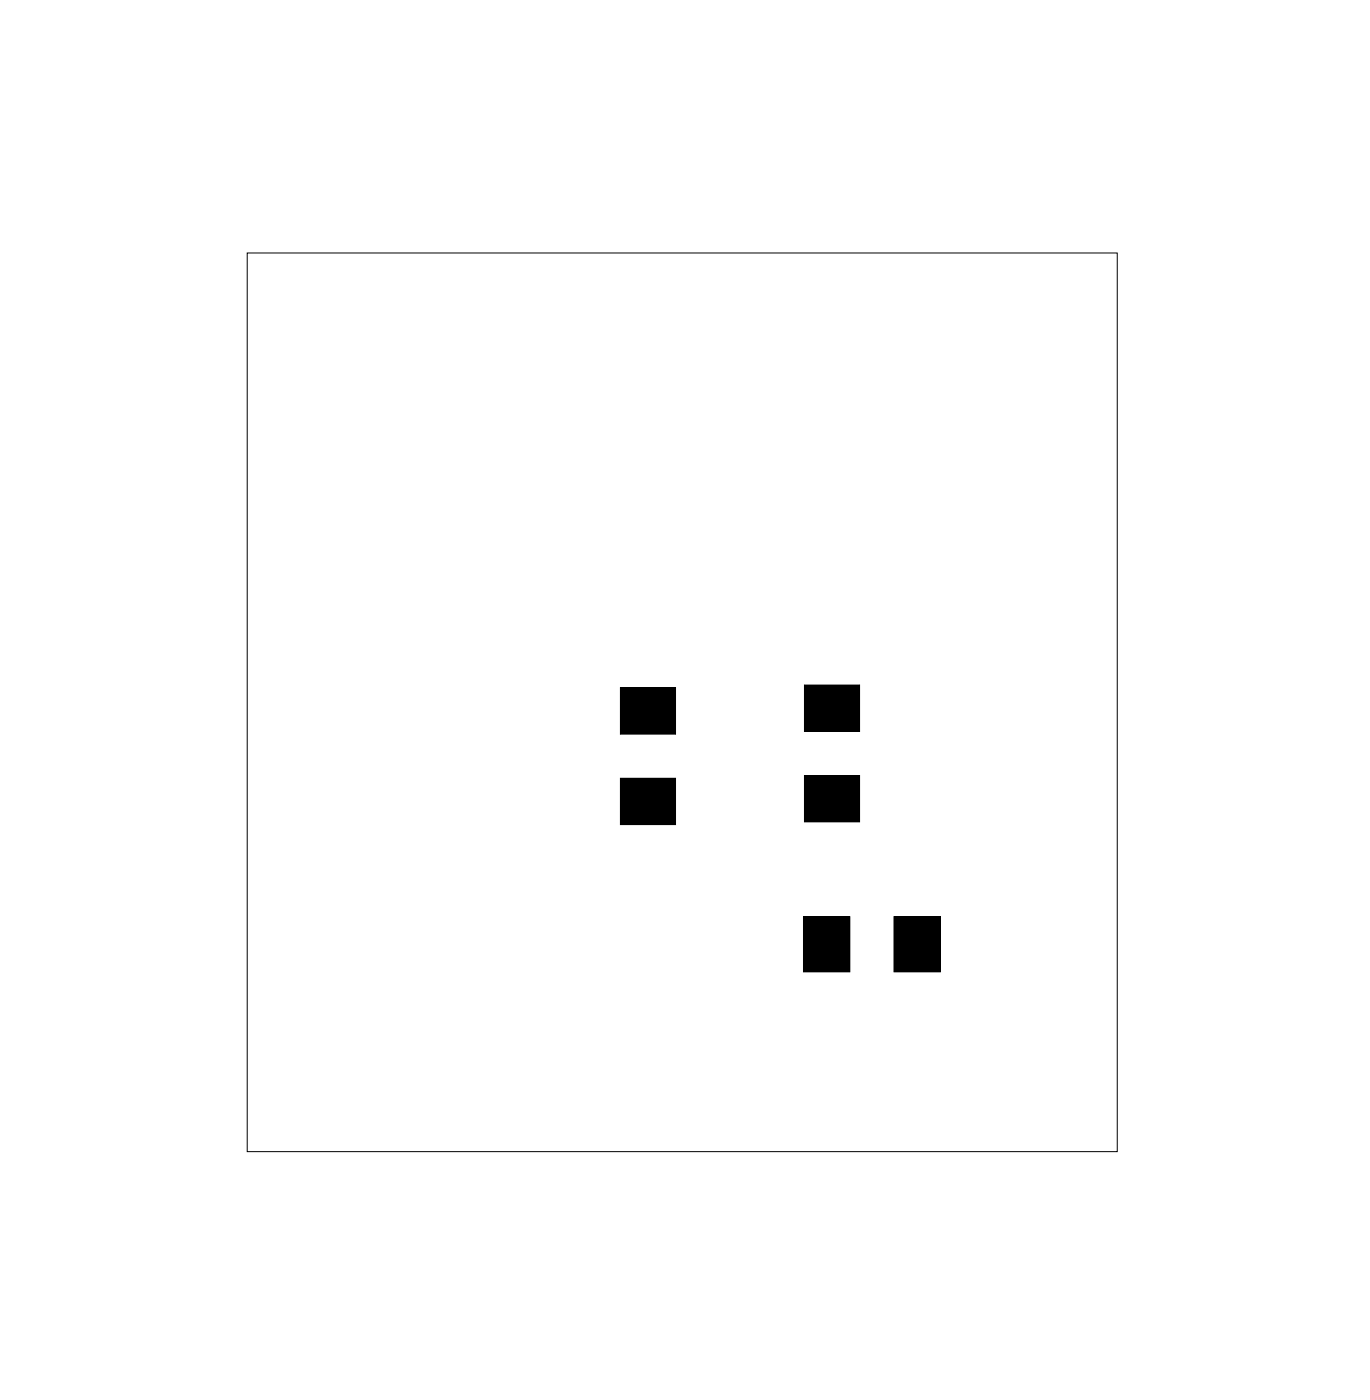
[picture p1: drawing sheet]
<svg xmlns="http://www.w3.org/2000/svg" width="47mm" height="48mm" viewBox="0 0 47 48" stroke-linecap="round" stroke-linejoin="round" font-family="sans-serif">
<path d="M8.5 8.7h29.8v30.8h-29.8z" fill="none" stroke="#000" stroke-width=".03"/>
<g fill="#000">
<path d="M21.2 23.6h1.9v1.6h-1.9zM21.2 26.7h1.9v1.6h-1.9zM27.5 31.4h1.6v1.9h-1.6zM27.5 23.5h1.9v1.6h-1.9zM27.5 26.6h1.9v1.6h-1.9zM30.6 31.4h1.6v1.9h-1.6z"/>
<path d="M21.2 23.6h2v1.6h-2zM21.2 23.6v1.6h1.9v-1.6z"/>
<path d="M21.2 26.7h2v1.6h-2zM21.2 26.7v1.6h1.9v-1.6z"/>
<path d="M27.5 31.4h1.6v1.9h-1.6zM27.5 31.4v1.9h1.6v-1.9z"/>
<path d="M27.5 23.5h2v1.6h-2zM27.5 23.5v1.6h1.9v-1.6z"/>
<path d="M27.5 26.6h2v1.6h-2zM27.5 26.6v1.6h1.9v-1.6z"/>
<path d="M30.6 31.4h1.6v1.9h-1.6zM30.6 31.4v1.9h1.6v-1.9z"/>
</g>
</svg>
